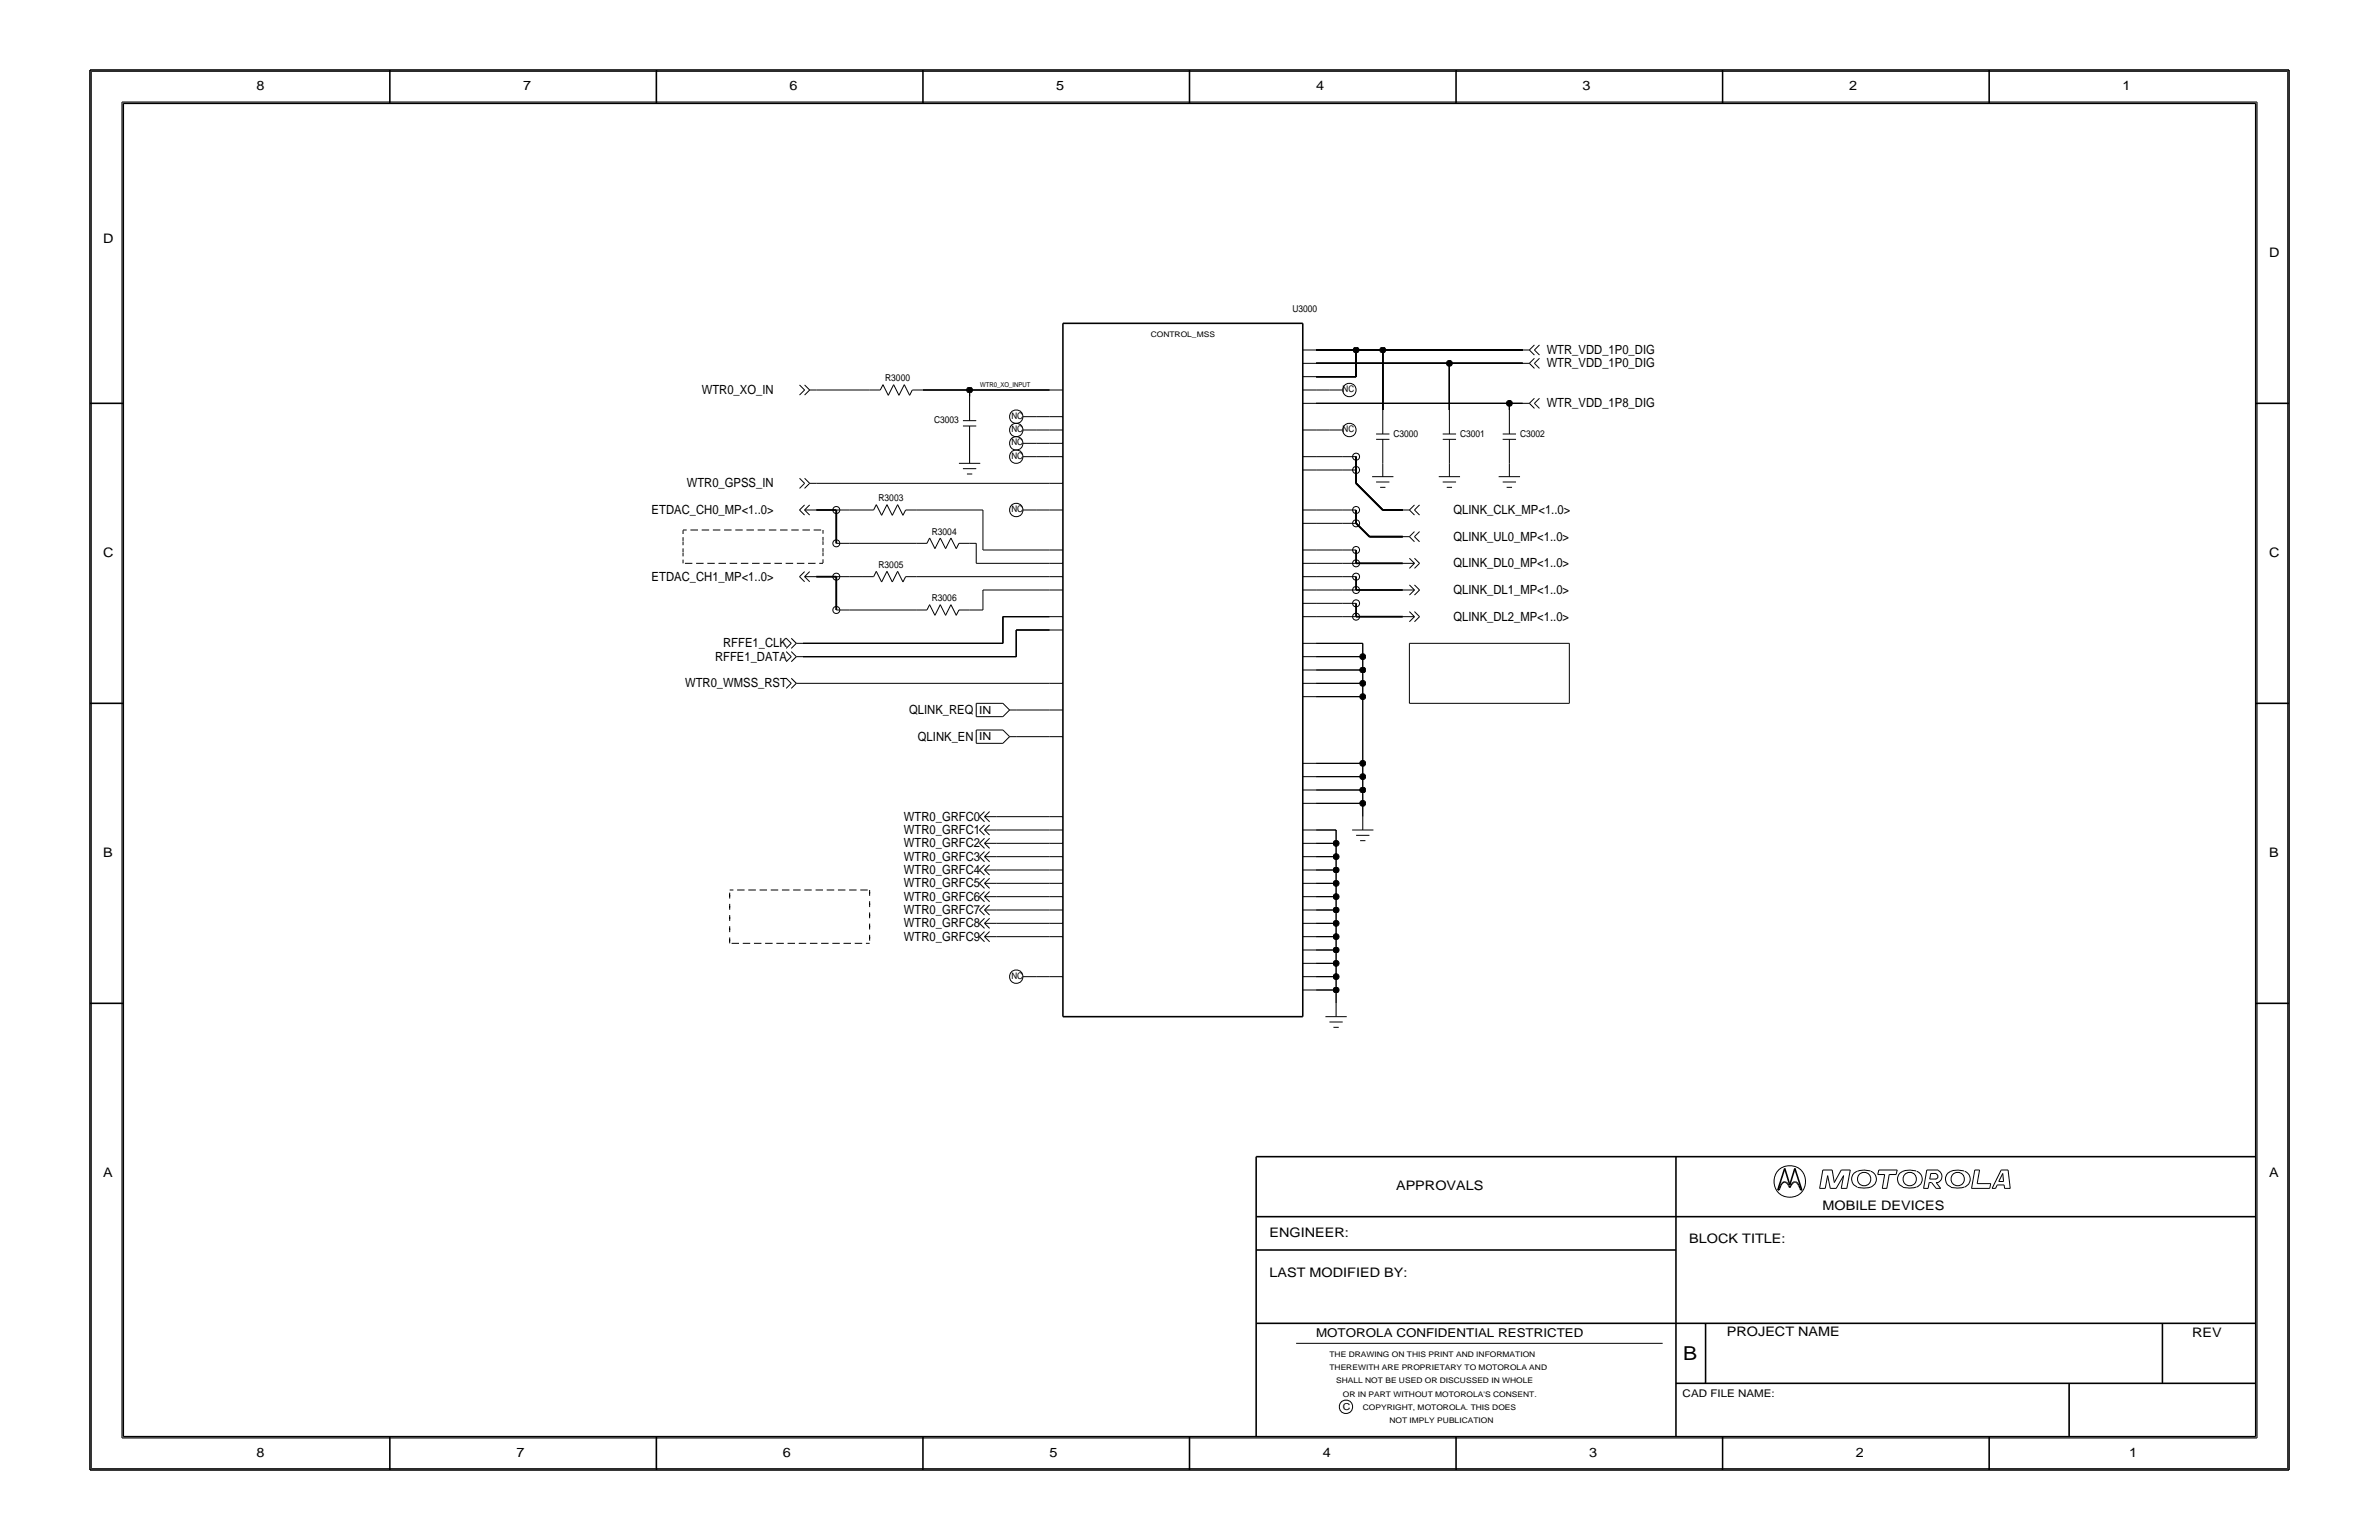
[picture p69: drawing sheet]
<svg xmlns="http://www.w3.org/2000/svg" width="432mm" height="279mm" viewBox="0 0 432 279" stroke-linecap="round" stroke-linejoin="round" font-family="sans-serif">
<defs><g id="words">
<text font-size="3.5" x="305.5" y="246.7">B</text>
<g font-size="2.4">
<text x="46.6" y="16.3">8</text>
<text x="94.9" y="16.3">7</text>
<text x="143.3" y="16.3">6</text>
<text x="191.7" y="16.3">5</text>
<text x="238.9" y="16.3">4</text>
<text x="287.3" y="16.3">3</text>
<text x="335.6" y="16.3">2</text>
<text x="385.2" y="16.3">1</text>
<text x="18.7" y="44.1">D</text>
<text x="411.8" y="46.6">D</text>
<text x="18.7" y="101">C</text>
<text x="411.8" y="101">C</text>
<text x="18.7" y="155.4">B</text>
<text x="411.8" y="155.4">B</text>
<text x="18.7" y="213.5">A</text>
<text x="253.4" y="215.9">APPROVALS</text>
<text x="411.8" y="213.5">A</text>
<text x="330.8" y="219.5">MOBILE DEVICES</text>
<text x="230.4" y="224.4">ENGINEER:</text>
<text x="306.6" y="225.6">BLOCK TITLE:</text>
<text x="230.4" y="231.6">LAST MODIFIED BY:</text>
<text x="313.4" y="242.4">PROJECT NAME</text>
<text x="397.9" y="242.5">REV</text>
<text x="46.6" y="264.3">8</text>
<text x="93.7" y="264.3">7</text>
<text x="142.1" y="264.3">6</text>
<text x="190.5" y="264.3">5</text>
<text x="240.1" y="264.3">4</text>
<text x="288.5" y="264.3">3</text>
<text x="336.9" y="264.3">2</text>
<text x="386.4" y="264.3">1</text>
</g>
<g font-size="2.3">
<text x="280.7" y="64.2">WTR_VDD_1P0_DIG</text>
<text x="127.4" y="71.5">WTR0_XO_IN</text>
<text x="280.7" y="66.6">WTR_VDD_1P0_DIG</text>
<text x="280.7" y="73.9">WTR_VDD_1P8_DIG</text>
<text x="124.6" y="88.4">WTR0_GPSS_IN</text>
<text x="118.3" y="93.3">ETDAC_CH0_MP&lt;1..0&gt;</text>
<text x="263.8" y="93.3">QLINK_CLK_MP&lt;1..0&gt;</text>
<text x="263.8" y="98.1">QLINK_UL0_MP&lt;1..0&gt;</text>
<text x="118.3" y="105.4">ETDAC_CH1_MP&lt;1..0&gt;</text>
<text x="263.8" y="107.8">QLINK_DL1_MP&lt;1..0&gt;</text>
<text x="263.8" y="102.9">QLINK_DL0_MP&lt;1..0&gt;</text>
<text x="263.8" y="112.6">QLINK_DL2_MP&lt;1..0&gt;</text>
<text x="129.8" y="119.9">RFFE1_DATA</text>
<text x="131.3" y="117.4">RFFE1_CLK</text>
<text x="124.3" y="124.7">WTR0_WMSS_RST</text>
<text x="165" y="129.5">QLINK_REQ</text>
<text x="166.6" y="134.4">QLINK_EN</text>
<text x="164.1" y="148.9">WTR0_GRFC0</text>
<text x="164.1" y="151.3">WTR0_GRFC1</text>
<text x="164.1" y="153.7">WTR0_GRFC2</text>
<text x="164.1" y="158.6">WTR0_GRFC4</text>
<text x="164.1" y="156.2">WTR0_GRFC3</text>
<text x="164.1" y="161">WTR0_GRFC5</text>
<text x="164.1" y="163.4">WTR0_GRFC6</text>
<text x="164.1" y="165.8">WTR0_GRFC7</text>
<text x="164.1" y="168.2">WTR0_GRFC8</text>
<text x="164.1" y="170.7">WTR0_GRFC9</text>
</g>
<text font-size="2.2" x="238.9" y="242.5">MOTOROLA CONFIDENTIAL RESTRICTED</text>
<g font-size="2">
<text x="177.7" y="129.5">IN</text>
<text x="177.7" y="134.3">IN</text>
</g>
<text font-size="1.9" x="305.4" y="253.4">CAD FILE NAME:</text>
<g font-size="1.7">
<text x="234.6" y="56.5">U3000</text>
<text x="160.7" y="69.2">R3000</text>
<text x="169.5" y="76.8">C3003</text>
<text x="252.9" y="79.2">C3000</text>
<text x="265" y="79.2">C3001</text>
<text x="275.9" y="79.2">C3002</text>
<text x="159.5" y="91">R3003</text>
<text x="169.1" y="97">R3004</text>
<text x="159.5" y="103.1">R3005</text>
<text x="169.1" y="109.1">R3006</text>
<text x="243.7" y="255.8">C</text>
</g>
<g font-size="1.6">
<text x="243.7" y="71.1">NC</text>
<text x="183.6" y="76">NC</text>
<text x="183.6" y="83.2">NC</text>
<text x="183.6" y="80.8">NC</text>
<text x="183.6" y="78.4">NC</text>
<text x="243.7" y="78.4">NC</text>
<text x="183.6" y="92.9">NC</text>
<text x="183.6" y="177.6">NC</text>
</g>
<g font-size="1.4">
<text x="208.9" y="61.1">CONTROL_MSS</text>
<text x="241.3" y="246.1">THE DRAWING ON THIS PRINT AND INFORMATION</text>
<text x="241.3" y="248.6">THEREWITH ARE PROPRIETARY TO MOTOROLA AND</text>
<text x="242.5" y="251">SHALL NOT BE USED OR DISCUSSED IN WHOLE</text>
<text x="243.7" y="253.4">OR IN PART WITHOUT MOTOROLA'S CONSENT.</text>
<text x="247.3" y="255.8">COPYRIGHT, MOTOROLA. THIS DOES</text>
<text x="252.2" y="258.2">NOT IMPLY PUBLICATION</text>
</g>
<text font-size="1.2" x="177.9" y="70.3">WTR0_XO_INPUT</text>
</g></defs>
<!-- layer: Nets -->
<g fill="none" stroke="#000" stroke-width=".29">
<path d="M148.2 92.5h3.6zM151.8 92.5v6.1zM246.1 82.9v2.4zM246.1 85.3v2.4zM246.1 87.7l4.9 4.8zM246.1 99.8v2.4zM246.1 92.5v2.4zM246.1 94.9l2.5 2.5zM248.6 97.4h6zM251 92.5h3.6zM148.2 104.6h3.6zM151.8 104.6v6.1z"/>
<path d="M246.1 102.2h8.5zM246.1 104.6v2.4zM246.1 107h8.5zM246.1 109.5v2.4zM246.1 111.9h8.5z"/>
</g>
<path d="M124 96.2v6zM124 96.2h25.4zM149.4 96.2v6zM124 102.2h25.4zM132.4 171.1h25.4zM132.4 161.5v9.6zM132.4 161.5h25.4zM157.8 161.5v9.6z" fill="none" stroke="#000" stroke-width=".18" stroke-dasharray=".7 1.4" stroke-linecap="butt"/>
<g fill="none" stroke="#000" stroke-width=".18">
<path d="M148.2 70.8h9.6zM167.5 70.8h8.5zM176 70.8v1.2zM176 70.8h14.5zM188.1 75.6h2.4zM188.1 78h2.4zM238.9 63.5h7.2zM238.9 68.3h7.2zM238.9 65.9h24.2zM238.9 73.2h35.1zM238.9 70.8h2.4zM238.9 78h2.4z"/>
<path d="M246.1 63.5h4.9zM246.1 63.5v4.8zM251 63.5h25.4zM251 63.5v10.9zM263.1 65.9v8.5zM263.1 65.9h13.3zM274 73.2v1.2zM274 73.2h2.4zM148.2 87.7h42.3zM154.2 98.6h12.1zM154.2 92.5h2.4zM166.3 92.5h12.1z"/>
<path d="M176 98.6h1.2zM177.2 98.6v3.6zM178.4 99.8h12.1zM178.4 92.5v7.3zM188.1 80.4h2.4zM188.1 92.5h2.4zM188.1 82.9h2.4zM238.9 92.5h4.8zM238.9 85.3h4.8zM238.9 94.9h4.8zM238.9 99.8h4.8zM238.9 82.9h4.8z"/>
<path d="M145.7 119.1h38.8zM145.7 116.7h36.3zM154.2 110.7h12.1zM154.2 104.6h2.4zM166.3 104.6h24.2zM176 110.7h2.4zM177.2 102.2h13.3zM178.4 107h12.1zM178.4 107v3.7zM182 111.9h8.5zM182 111.9v4.8zM184.5 114.3h6z"/>
<path d="M184.5 114.3v4.8zM238.9 119.1h8.4zM238.9 116.7h8.4zM238.9 107h4.8zM238.9 111.9h4.8zM238.9 109.5h4.8zM238.9 104.6h4.8zM238.9 102.2h4.8zM247.3 119.1v2.5zM247.3 116.7v2.4zM255.8 116.7v10.9zM255.8 116.7h29z"/>
<path d="M284.8 116.7v10.9zM145.7 124h44.8zM184.5 133.7h6zM184.5 128.8h6zM238.9 126.4h8.4zM238.9 121.6h8.4zM238.9 138.5h8.4zM238.9 124h8.4zM247.3 138.5v2.4zM247.3 126.4v12.1zM247.3 124v2.4zM247.3 121.6v2.4z"/>
<path d="M255.8 127.6h29zM180.8 153h9.7zM180.8 157.8h9.7zM180.8 150.6h9.7zM180.8 148.2h9.7zM180.8 155.4h9.7zM238.9 153h3.6zM238.9 157.8h3.6zM238.9 150.6h3.6zM238.9 155.4h3.6zM238.9 145.7h8.4zM238.9 143.3h8.4z"/>
<path d="M238.9 140.9h8.4zM242.5 150.6v2.4zM242.5 153v2.4zM242.5 155.4v2.4zM242.5 157.8v2.5zM247.3 145.7v2.5zM247.3 143.3v2.4zM247.3 140.9v2.4zM180.8 160.3h9.7zM180.8 165.1h9.7zM180.8 167.5h9.7zM180.8 162.7h9.7z"/>
<path d="M180.8 169.9h9.7zM188.1 177.2h2.4zM238.9 162.7h3.6zM238.9 167.5h3.6zM238.9 172.4h3.6zM238.9 160.3h3.6zM238.9 165.1h3.6zM238.9 169.9h3.6zM238.9 174.8h3.6zM238.9 179.6h3.6zM238.9 177.2h3.6zM242.5 160.3v2.4z"/>
<path d="M242.5 162.7v2.4zM242.5 165.1v2.4zM242.5 167.5v2.4zM242.5 169.9v2.5zM242.5 172.4v2.4zM242.5 179.6v2.4zM242.5 174.8v2.4zM242.5 177.2v2.4z"/>
</g>
<g fill="#000" stroke="#000" stroke-width=".18">
<circle cx="176" cy="70.8" r=".53"/>
<circle cx="246.1" cy="63.5" r=".53"/>
<circle cx="251" cy="63.5" r=".53"/>
<circle cx="263.1" cy="65.9" r=".53"/>
<circle cx="274" cy="73.2" r=".53"/>
<circle cx="247.3" cy="119.1" r=".53"/>
<circle cx="247.3" cy="126.4" r=".53"/>
<circle cx="247.3" cy="138.5" r=".53"/>
<circle cx="247.3" cy="121.6" r=".53"/>
<circle cx="247.3" cy="124" r=".53"/>
<circle cx="242.5" cy="153" r=".53"/>
<circle cx="242.5" cy="157.8" r=".53"/>
<circle cx="242.5" cy="155.4" r=".53"/>
<circle cx="247.3" cy="145.7" r=".53"/>
<circle cx="247.3" cy="143.3" r=".53"/>
<circle cx="247.3" cy="140.9" r=".53"/>
<circle cx="242.5" cy="177.2" r=".53"/>
<circle cx="242.5" cy="162.7" r=".53"/>
<circle cx="242.5" cy="167.5" r=".53"/>
<circle cx="242.5" cy="169.9" r=".53"/>
<circle cx="242.5" cy="179.6" r=".53"/>
<circle cx="242.5" cy="174.8" r=".53"/>
<circle cx="242.5" cy="160.3" r=".53"/>
<circle cx="242.5" cy="172.4" r=".53"/>
<circle cx="242.5" cy="165.1" r=".53"/>
</g>
<!-- layer: Components -->
<g fill="none" stroke="#000" stroke-width=".18">
<path d="M145.1 71.7l.9-.9zM145.1 69.8l.9 1zM146 71.7l1-.9zM146 69.8l1 1zM147 70.8h1.2zM157.8 70.8h2zM160.3 69.8l.9 1.9zM160.3 69.8l-.5 1zM162.2 69.8l-1 1.9zM162.2 69.8l1 1.9zM164.1 69.8l1 1.9zM164.1 69.8l-.9 1.9z"/>
<path d="M165.6 70.8l-.5 .9zM165.6 70.8h1.9zM174.8 76.3h2.4zM174.8 77.3h2.4zM176 77.3v4.3zM176 72v4.3zM185.7 78h2.4zM185.7 75.6h2.4zM190.5 78h2.4zM190.5 70.8h2.4zM190.5 75.6h2.4zM236.5 63.5h2.4z"/>
<path d="M236.5 68.3h2.4zM236.5 65.9h2.4zM236.5 78h2.4zM236.5 73.2h2.4zM236.5 70.8h2.4zM241.3 78h2.4zM241.3 70.8h2.4zM249.8 79.7h2.4zM249.8 78.7h2.4zM251 79.7v4.4zM251 74.4v4.3zM261.9 79.7h2.4z"/>
<path d="M261.9 78.7h2.4zM263.1 79.7v4.4zM263.1 74.4v4.3zM272.7 79.7h2.5zM272.7 78.7h2.5zM274 79.7v4.4zM274 74.4v4.3zM276.4 65.9h1.2zM276.4 73.2h1.2zM276.4 63.5h1.2zM277.6 65.9l.9 .9zM277.6 73.2l.9 .9z"/>
<path d="M277.6 63.5l.9 .9zM278.5 65.9l.9 .9zM278.5 65l-.9 .9zM278.5 73.2l.9 .9zM278.5 72.3l-.9 .9zM278.5 63.5l.9 .9zM278.5 62.6l-.9 .9zM279.4 65l-.9 .9zM279.4 72.3l-.9 .9zM279.4 62.6l-.9 .9zM145.1 92.5l.9 .9zM145.1 92.5l.9-.9z"/>
<path d="M145.1 86.8l.9 .9zM146 92.5l1 .9zM146 92.5h2.2zM146 92.5l1-.9zM146 87.7l-.9 .9zM146 86.8l1 .9zM147 87.7l-1 .9zM147 87.7h1.2zM151.8 98.6h2.4zM151.8 92.5h2.4zM156.6 92.5h2zM159.1 91.6l.9 1.9z"/>
<path d="M159.1 91.6l-.5 .9zM161 91.6l-1 1.9zM161 91.6l1 1.9zM162.9 91.6l1 1.9zM162.9 91.6l-.9 1.9zM164.4 92.5l-.5 1zM164.4 92.5h1.9zM166.3 98.6h1.9zM168.7 97.6l1 1.9zM168.7 97.6l-.5 1zM170.7 97.6l-1 1.9zM170.7 97.6l.9 1.9z"/>
<path d="M172.6 97.6l1 1.9zM172.6 97.6l-1 1.9zM174.1 98.6l-.5 .9zM174.1 84.1h3.8zM174.1 98.6h1.9zM174.8 85h2.4zM175.5 86h1zM176 81.6v2.5zM185.7 92.5h2.4zM185.7 82.9h2.4zM185.7 80.4h2.4zM190.5 92.5h2.4z"/>
<path d="M190.5 80.4h2.4zM190.5 87.7h2.4zM190.5 82.9h2.4zM190.5 99.8h2.4zM236.5 82.9h2.4zM236.5 85.3h2.4zM236.5 92.5h2.4zM236.5 99.8h2.4zM236.5 94.9h2.4zM243.7 99.8h2.4zM243.7 92.5h2.4zM243.7 94.9h2.4z"/>
<path d="M243.7 82.9h2.4zM243.7 85.3h2.4zM249 86.5h3.9zM249.8 87.4h2.4zM250.5 88.4h1zM251 84.1v2.4zM254.6 97.4h1.2zM254.6 92.5h1.2zM255.8 92.5l.9-.9zM255.8 97.4l.9 .9zM255.8 92.5l.9 .9zM256.7 92.5l1-.9z"/>
<path d="M256.7 97.4l1 .9zM256.7 96.4l-.9 1zM256.7 92.5l1 .9zM257.7 96.4l-1 1zM261.1 86.5h3.9zM261.9 87.4h2.4zM262.6 88.4h1zM263.1 84.1v2.4zM272 86.5h3.9zM272.7 87.4h2.5zM273.5 88.4h.9zM274 84.1v2.4z"/>
<path d="M142.7 118.2l.9 .9zM142.7 115.8l.9 .9zM143.6 118.2l.9 .9zM143.6 116.7l-.9 .9zM143.6 115.8l.9 .9zM144.5 119.1h1.2zM144.5 116.7l-.9 .9zM144.5 116.7h1.2zM145.1 104.6l.9 .9zM145.1 104.6l.9-.9zM146 104.6l1 .9zM146 104.6h2.2z"/>
<path d="M146 104.6l1-.9zM151.8 110.7h2.4zM151.8 104.6h2.4zM156.6 104.6h2zM159.1 103.7l.9 1.9zM159.1 103.7l-.5 .9zM161 103.7l-1 1.9zM161 103.7l1 1.9zM162.9 103.7l1 1.9zM162.9 103.7l-.9 1.9zM164.4 104.6l-.5 1zM164.4 104.6h1.9z"/>
<path d="M166.3 110.7h1.9zM168.7 109.7l1 1.9zM168.7 109.7l-.5 1zM170.7 109.7l-1 1.9zM170.7 109.7l.9 1.9zM172.6 109.7l1 1.9zM172.6 109.7l-1 1.9zM174.1 110.7l-.5 .9zM174.1 110.7h1.9zM190.5 102.2h2.4zM190.5 104.6h2.4zM190.5 114.3h2.4z"/>
<path d="M190.5 111.9h2.4zM190.5 107h2.4zM236.5 116.7h2.4zM236.5 111.9h2.4zM236.5 109.5h2.4zM236.5 104.6h2.4zM236.5 102.2h2.4zM236.5 107h2.4zM236.5 119.1h2.4zM243.7 109.5h2.4zM243.7 111.9h2.4zM243.7 104.6h2.4z"/>
<path d="M243.7 107h2.4zM243.7 102.2h2.4zM254.6 111.9h2.1zM254.6 107h2.1zM254.6 102.2h2.1zM255.8 111l.9 .9zM255.8 106.1l.9 .9zM255.8 101.3l.9 .9zM255.8 112.8l.9-.9zM255.8 108l.9-1zM255.8 103.1l.9-.9zM256.7 111l1 .9z"/>
<path d="M256.7 106.1l1 .9zM256.7 101.3l1 .9zM256.7 112.8l1-.9zM256.7 108l1-1zM256.7 103.1l1-.9zM142.7 120.1l.9-1zM142.7 123.1l.9 .9zM143.6 120.1l.9-1zM143.6 124l-.9 .9zM143.6 123.1l.9 .9zM144.5 124l-.9 .9zM144.5 124h1.2z"/>
<path d="M177.2 132.4h4.8zM177.2 132.4v2.5zM177.2 134.9h4.8zM177.2 127.6h4.8zM177.2 127.6v2.4zM177.2 130h4.8zM182 132.4l1.2 1.3zM182 127.6l1.2 1.2zM183.2 133.7h1.3zM183.2 128.8h1.3zM183.2 133.7l-1.2 1.2zM183.2 128.8l-1.2 1.2z"/>
<path d="M190.5 128.8h2.4zM190.5 133.7h2.4zM190.5 124h2.4zM236.5 121.6h2.4zM236.5 126.4h2.4zM236.5 124h2.4zM236.5 138.5h2.4zM177.8 157.8l.9 1zM177.8 155.4l.9 .9zM177.8 153l.9 .9zM177.8 150.6l.9 .9zM177.8 148.2l.9 .9z"/>
<path d="M177.8 157.8l.9-.9zM177.8 155.4l.9-.9zM177.8 153l.9-.9zM177.8 150.6l.9-.9zM177.8 148.2l.9-1zM178.7 157.8l.9 1zM178.7 155.4l.9 .9zM178.7 153l.9 .9zM178.7 150.6l.9 .9zM178.7 148.2l.9 .9zM178.7 157.8h2.1zM178.7 157.8l.9-.9z"/>
<path d="M178.7 155.4h2.1zM178.7 155.4l.9-.9zM178.7 153h2.1zM178.7 153l.9-.9zM178.7 150.6h2.1zM178.7 150.6l.9-.9zM178.7 148.2h2.1zM178.7 148.2l.9-1zM190.5 148.2h2.4zM190.5 150.6h2.4zM190.5 153h2.4zM190.5 155.4h2.4z"/>
<path d="M190.5 157.8h2.4zM236.5 140.9h2.4zM236.5 143.3h2.4zM236.5 145.7h2.4zM236.5 150.6h2.4zM236.5 153h2.4zM236.5 155.4h2.4zM236.5 157.8h2.4zM245.4 150.6h3.9zM246.1 151.6h2.5zM246.9 152.5h.9zM247.3 148.2v2.4z"/>
<path d="M177.8 169.9l.9 1zM177.8 167.5l.9 .9zM177.8 165.1l.9 .9zM177.8 162.7l.9 .9zM177.8 160.3l.9 .9zM177.8 169.9l.9-.9zM177.8 167.5l.9-.9zM177.8 165.1l.9-.9zM177.8 162.7l.9-.9zM177.8 160.3l.9-1zM178.7 169.9l.9 1zM178.7 167.5l.9 .9z"/>
<path d="M178.7 165.1l.9 .9zM178.7 162.7l.9 .9zM178.7 160.3l.9 .9zM178.7 169.9h2.1zM178.7 169.9l.9-.9zM178.7 167.5h2.1zM178.7 167.5l.9-.9zM178.7 165.1h2.1zM178.7 165.1l.9-.9zM178.7 162.7h2.1zM178.7 162.7l.9-.9zM178.7 160.3h2.1z"/>
<path d="M178.7 160.3l.9-1zM185.7 177.2h2.4zM190.5 177.2h2.4zM190.5 165.1h2.4zM190.5 160.3h2.4zM190.5 169.9h2.4zM190.5 167.5h2.4zM190.5 162.7h2.4zM236.5 160.3h2.4zM236.5 167.5h2.4zM236.5 165.1h2.4zM236.5 162.7h2.4z"/>
<path d="M236.5 172.4h2.4zM236.5 179.6h2.4zM236.5 177.2h2.4zM236.5 174.8h2.4zM236.5 169.9h2.4zM240.6 184.5h3.8zM241.3 185.4h2.4zM242 186.4h1zM242.5 182v2.5z"/>
<circle cx="184.4" cy="75.6" r="1.22"/>
<circle cx="184.4" cy="78" r="1.22"/>
<circle cx="244.9" cy="70.8" r="1.22"/>
<circle cx="244.9" cy="78" r="1.22"/>
<circle cx="151.8" cy="98.6" r=".63"/>
<circle cx="151.8" cy="92.5" r=".63"/>
<circle cx="184.4" cy="82.9" r="1.22"/>
<circle cx="184.4" cy="92.5" r="1.22"/>
<circle cx="184.4" cy="80.4" r="1.22"/>
<circle cx="246.1" cy="92.5" r=".63"/>
<circle cx="246.1" cy="82.9" r=".63"/>
<circle cx="246.1" cy="99.8" r=".63"/>
<circle cx="246.1" cy="95" r=".63"/>
<circle cx="246.1" cy="85.3" r=".63"/>
<circle cx="151.8" cy="104.6" r=".63"/>
<circle cx="151.8" cy="110.7" r=".63"/>
<circle cx="246.1" cy="109.5" r=".63"/>
<circle cx="246.1" cy="104.6" r=".63"/>
<circle cx="246.1" cy="111.9" r=".63"/>
<circle cx="246.1" cy="107" r=".63"/>
<circle cx="246.1" cy="102.2" r=".63"/>
<circle cx="184.4" cy="177.2" r="1.22"/>
</g>
<path d="M192.9 58.7v125.8zM192.9 58.7h43.6zM236.5 58.7v125.8zM192.9 184.5h43.6z" fill="none" stroke="#000" stroke-width=".29"/>
<!-- layer: Page Border and Title Block -->
<g fill="none" stroke="#000" stroke-width=".29">
<path d="M16.3 12.7h399.2zM16.3 12.7v254zM22.4 18.7h387zM22.4 18.7v242zM70.8 12.7v6zM119.1 12.7v6zM167.5 12.7v6zM215.9 12.7v6zM264.3 12.7v6zM312.7 12.7v6zM361 12.7v6zM409.4 18.7v242z"/>
<path d="M415.5 12.7v254zM16.3 73.2h6.1zM409.4 73.2h6.1zM16.3 127.6h6.1zM409.4 127.6h6.1zM16.3 182h6.1zM409.4 182h6.1zM228 209.9v50.8zM228 209.9h181.4zM304.2 209.9v50.8zM322.7 215.9h.2zM323 215.6l-.1 .3z"/>
<path d="M323.2 215.1l-.2 .5zM323.4 214.7l-.2 .4zM323.6 214.5l.2-.1zM323.6 214.5l-.2 .2zM323.8 214.4h.2zM323.9 212l1 3zM323.9 212l-1.2 3.9zM324 214.4l.2 .1zM324.2 214.5l.3 .2zM324.5 214.7l.2 .4zM324.7 215.1l.2 .4zM325 215.1l-.1 .4z"/>
<path d="M325.3 214.7l.2-.2zM325.3 214.7l-.3 .4zM325.5 214.5l.2-.1zM325.7 214.4h.2zM325.8 212l1.2 3.9zM325.8 212l-.9 3zM325.9 214.4l.2 .1zM326.1 214.5l.2 .2zM326.3 214.7l.2 .4zM326.5 215.1l.2 .5zM326.7 215.6l.1 .3zM326.8 215.9h.2z"/>
<path d="M228 220.7h181.4zM228 226.8h76.2zM228 240.1h181.4zM304.2 251h105.2zM309.6 240.1v10.9zM375.6 251v9.7zM392.5 240.1v10.9zM16.3 266.7h399.2zM22.4 260.7h387zM70.8 260.7v6zM119.1 260.7v6zM167.5 260.7v6z"/>
<path d="M215.9 260.7v6zM264.3 260.7v6zM312.7 260.7v6zM361 260.7v6z"/>
</g>
<g fill="none" stroke="#000" stroke-width=".18">
<path d="M16.6 12.9v253.6zM16.6 12.9h398.6zM22.1 18.5v242.4zM22.1 18.5h387.6zM409.7 18.5v242.4zM415.2 12.9v253.6zM330.3 215.6h1zM330.9 212.3h1.6zM330.9 212.3l-.6 3.3zM331.7 213.3l-.4 2.3zM331.7 213.3l.5 2.3zM332.2 215.6h1.1z"/>
<path d="M332.5 212.3l.4 2.2zM334.2 212.3h1.6zM334.2 212.3l-1.3 2.2zM334.2 215.6h1zM334.6 213.3l-.4 2.3zM334.6 213.3l-1.3 2.3zM335.8 212.3l-.6 3.3zM337 212.5a1.52 1.52 0 0 0-.9 1.5 1.52 1.52 0 0 0 1 1.4M339.5 212.5l-.1-.1a3.8 3.8 0 0 0-2.3 .1M339.6 212.5a1.56 1.56 0 0 1 .9 1.8 1.56 1.56 0 0 1-1.6 1.2l-1.8-.1M340.8 213.1h1.3zM341 212.3h3.4z"/>
<path d="M341 212.3l-.2 .8zM341.6 215.6h.9zM342.1 213.1l-.5 2.5zM342.9 213.1l-.4 2.5zM342.9 213.1h1.3zM344.4 212.3l-.2 .8zM347.8 212.5a2.85 2.85 0 0 0-3.2 .7 1.55 1.55 0 0 0 .8 2.2M347.8 215.4l-1.3 .1-1.1-.1M347.9 212.5a1.51 1.51 0 0 1 1 1.4 1.51 1.51 0 0 1-1 1.5M349.1 215.6h.9zM349.7 212.3h2.1zM349.7 212.3l-.6 3.3z"/>
<path d="M350.2 214.5h.4zM350.2 214.5l-.2 1.1zM350.3 213.9h1.1zM350.4 212.9h1zM350.4 212.9l-.1 1zM350.6 214.5l.8 1.1zM351.4 213a.47 .47 0 0 1 .3 .5 .47 .47 0 0 1-.3 .4M351.4 214.5l.8 1.1zM351.4 214.5h.4zM351.4 215.6h.8zM351.8 212.4a1.18 1.18 0 0 1 .7 1.1 1.18 1.18 0 0 1-.7 1M356.5 212.5a2.85 2.85 0 0 0-3.2 .7 1.55 1.55 0 0 0 .8 2.2"/>
<path d="M356.5 215.4l-1.3 .1-1.1-.1M356.6 212.5a1.51 1.51 0 0 1 1 1.4 1.51 1.51 0 0 1-1 1.5M357.8 215.6h3.3zM358.4 212.3h.9zM358.4 212.3l-.6 3.3zM358.9 214.7h2.4zM359.3 212.3l-.4 2.4zM361.3 214.7l-.2 .9zM361.6 215.6h.6zM362.5 215h1.3zM362.5 215l-.3 .6zM362.8 214.4h.9z"/>
<path d="M363.2 212.3l-1.6 3.3zM363.2 212.3h1.3zM363.5 212.9l-.7 1.5zM363.5 212.9l.2 1.5zM363.8 215v.6zM363.8 215.6h1.1zM364.5 212.3l.4 3.3zM235.3 243.7h66.5zM16.6 266.5h398.6zM22.1 260.9h387.6z"/>
<circle cx="324.8" cy="214.4" r="2.88"/>
<circle cx="338.3" cy="213.9" r="1.22"/>
<circle cx="346.6" cy="213.9" r="1.22"/>
<circle cx="355.3" cy="213.9" r="1.22"/>
<circle cx="244.3" cy="255.2" r="1.22"/>
</g>
<use href="#words"/>
</svg>
